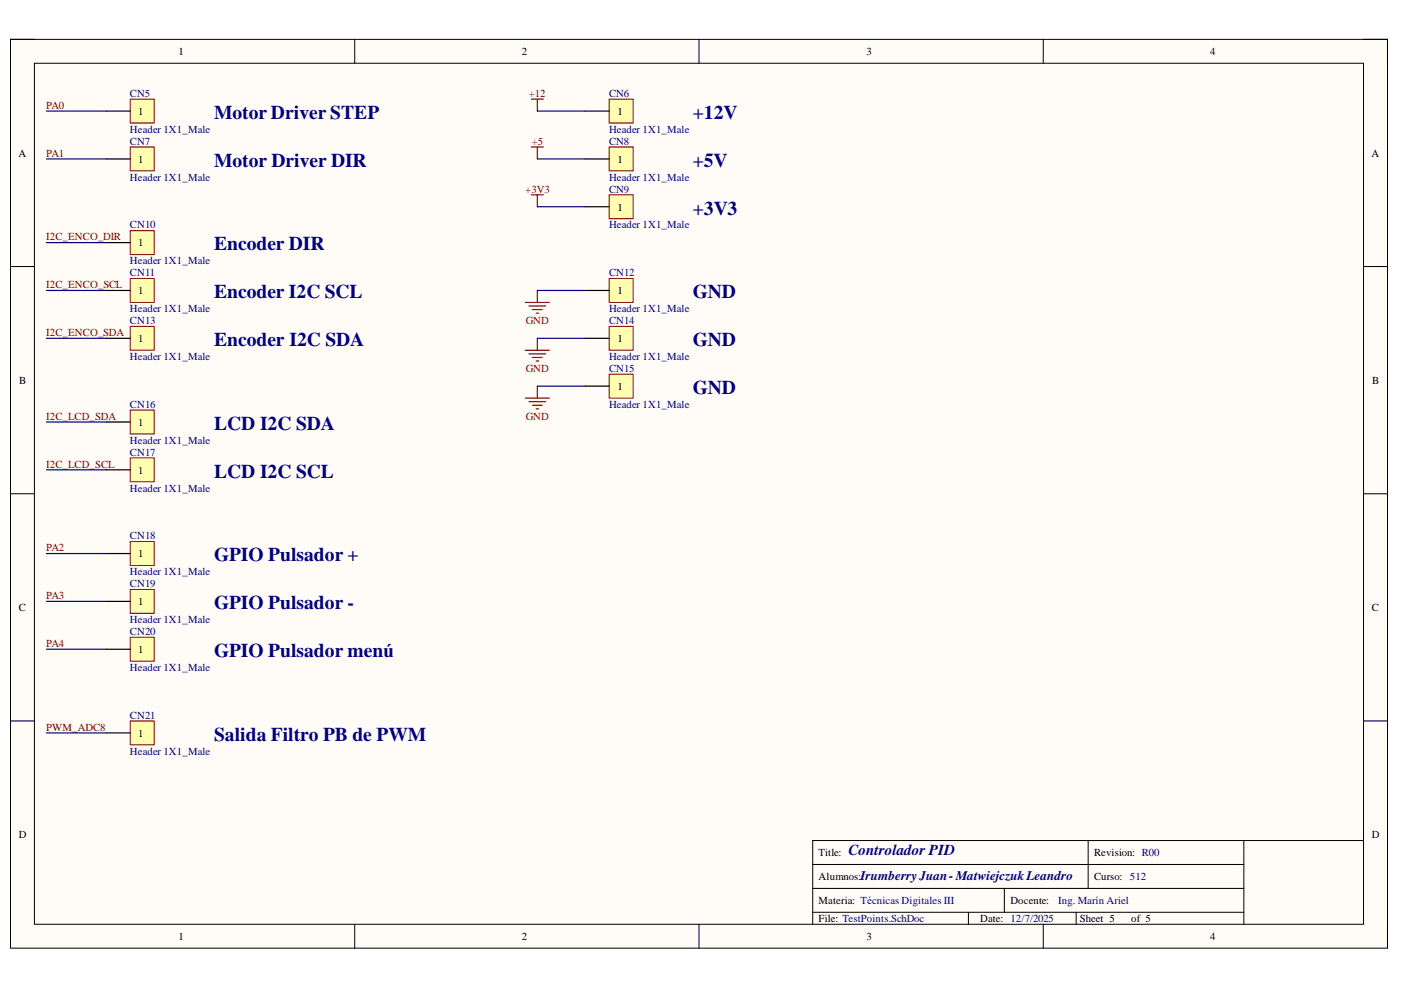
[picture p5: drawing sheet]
<svg xmlns="http://www.w3.org/2000/svg" width="297mm" height="210mm" viewBox="0 0 297 210" stroke-linecap="round" stroke-linejoin="round" font-family="sans-serif">
<defs><g id="words">
<g font-size="4.1" fill="#000080">
<text x="45.4" y="25.2">Motor Driver STEP</text>
<text x="146.9" y="25.2">+12V</text>
<text x="45.4" y="35.4">Motor Driver DIR</text>
<text x="146.9" y="35.4">+5V</text>
<text x="146.9" y="45.5">+3V3</text>
<text x="45.4" y="53.1">Encoder DIR</text>
<text x="45.4" y="63.2">Encoder I2C SCL</text>
<text x="146.9" y="63.2">GND</text>
<text x="45.4" y="73.4">Encoder I2C SDA</text>
<text x="146.9" y="73.4">GND</text>
<text x="146.9" y="83.6">GND</text>
<text x="45.4" y="91.1">LCD I2C SDA</text>
<text x="45.4" y="101.3">LCD I2C SCL</text>
<text x="45.4" y="119">GPIO Pulsador +</text>
<text x="45.4" y="129.1">GPIO Pulsador -</text>
<text x="45.4" y="139.3">GPIO Pulsador menú</text>
<text x="45.4" y="157.1">Salida Filtro PB de PWM</text>
</g>
<text font-size="3.2" fill="#000080" x="179.9" y="181.4">Controlador PID</text>
<text font-size="2.8" fill="#000080" x="182.4" y="186.5">IrumberryJuan-MatwiejczukLeandro</text>
<g font-size="2.3">
<text x="37.9" y="11.6">1</text>
<text x="110.6" y="11.6">2</text>
<text x="183.7" y="11.6">3</text>
<text x="256.6" y="11.6">4</text>
<text x="29.3" y="24.3">1</text>
<text x="130.9" y="24.3">1</text>
<text x="3.9" y="33.3">A</text>
<text x="29.3" y="34.5">1</text>
<text x="130.9" y="34.5">1</text>
<text x="290.8" y="33.3">A</text>
<text x="130.9" y="44.6">1</text>
<text x="29.3" y="52.2">1</text>
<text x="29.3" y="62.4">1</text>
<text x="130.9" y="62.4">1</text>
<text x="29.3" y="72.5">1</text>
<text x="130.9" y="72.5">1</text>
<text x="4.1" y="81.4">B</text>
<text x="130.9" y="82.6">1</text>
<text x="290.9" y="81.4">B</text>
<text x="29.3" y="90.3">1</text>
<text x="29.3" y="100.4">1</text>
<text x="29.3" y="118.2">1</text>
<text x="4" y="129.5">C</text>
<text x="29.3" y="128.3">1</text>
<text x="290.9" y="129.5">C</text>
<text x="29.3" y="138.4">1</text>
<text x="29.3" y="156.2">1</text>
<text x="4" y="177.7">D</text>
<text x="290.9" y="177.7">D</text>
<text x="173.6" y="181.5">Title:</text>
<text x="232" y="181.5">Revision: R00</text>
<text x="173.6" y="186.6">Alumnos:</text>
<text x="173.6" y="191.7">Materia: Técnicas Digitales III</text>
<text x="214.2" y="191.7">Docente:</text>
<text x="232" y="186.6">Curso: 512</text>
<text x="173.6" y="195.5">File: TestPoints.SchDoc</text>
<text x="207.8" y="195.5">Date: 12/7/2025</text>
<text x="228.9" y="195.5">Sheet 5</text>
<text x="239.8" y="195.5">of 5</text>
<text x="37.9" y="199.3">1</text>
<text x="110.6" y="199.3">2</text>
<text x="183.7" y="199.3">3</text>
<text x="256.6" y="199.3">4</text>
</g>
<g font-size="2.3" fill="#800000">
<text x="9.8" y="23">PA0</text>
<text x="112.1" y="20.5">+12</text>
<text x="9.8" y="33.3">PA1</text>
<text x="112.7" y="30.7">+5</text>
<text x="111.4" y="40.8">+3V3</text>
<text x="9.8" y="51">I2C_ENCO_DIR</text>
<text x="9.8" y="61.1">I2C_ENCO_SCL</text>
<text x="9.8" y="71.2">I2C_ENCO_SDA</text>
<text x="111.5" y="68.7">GND</text>
<text x="111.5" y="78.8">GND</text>
<text x="9.8" y="89">I2C_LCD_SDA</text>
<text x="111.5" y="89">GND</text>
<text x="9.8" y="99.2">I2C_LCD_SCL</text>
<text x="9.8" y="116.9">PA2</text>
<text x="9.8" y="127">PA3</text>
<text x="9.8" y="137.1">PA4</text>
<text x="9.8" y="155">PWM_ADC8</text>
</g>
<g font-size="2.3" fill="#000080">
<text x="27.5" y="20.5">CN5</text>
<text x="129.1" y="20.5">CN6</text>
<text x="27.5" y="28.1">Header 1X1_Male</text>
<text x="129.1" y="28.1">Header 1X1_Male</text>
<text x="27.5" y="30.7">CN7</text>
<text x="129.1" y="30.7">CN8</text>
<text x="27.5" y="38.3">Header 1X1_Male</text>
<text x="129.1" y="38.3">Header 1X1_Male</text>
<text x="129.1" y="40.8">CN9</text>
<text x="27.5" y="48.4">CN10</text>
<text x="129.1" y="48.4">Header 1X1_Male</text>
<text x="27.5" y="56">Header 1X1_Male</text>
<text x="27.5" y="58.6">CN11</text>
<text x="129.1" y="58.6">CN12</text>
<text x="27.5" y="66.2">Header 1X1_Male</text>
<text x="27.5" y="68.7">CN13</text>
<text x="129.1" y="66.2">Header 1X1_Male</text>
<text x="129.1" y="68.7">CN14</text>
<text x="27.5" y="76.3">Header 1X1_Male</text>
<text x="129.1" y="76.3">Header 1X1_Male</text>
<text x="129.1" y="78.8">CN15</text>
<text x="27.5" y="86.4">CN16</text>
<text x="129.1" y="86.4">Header 1X1_Male</text>
<text x="27.5" y="94.1">Header 1X1_Male</text>
<text x="27.5" y="96.6">CN17</text>
<text x="27.5" y="104.2">Header 1X1_Male</text>
<text x="27.5" y="114.4">CN18</text>
<text x="27.5" y="122">Header 1X1_Male</text>
<text x="27.5" y="124.5">CN19</text>
<text x="27.5" y="132.1">Header 1X1_Male</text>
<text x="27.5" y="134.6">CN20</text>
<text x="27.5" y="142.2">Header 1X1_Male</text>
<text x="27.5" y="152.4">CN21</text>
<text x="27.5" y="160">Header 1X1_Male</text>
<text x="224.4" y="191.7">Ing. Marín Ariel</text>
</g>
</g></defs>
<path d="M2.2 8.3h292v192.7h-292z" fill-rule="evenodd" fill="#fffcf8"/>
<path d="M2.2 8.3h292v192.7h-292z" fill="none" stroke="#000" stroke-width=".21"/>
<path d="M7.3 13.4h281.8v182.6h-281.8z" fill-rule="evenodd" fill="#fffcf8"/>
<g fill="none" stroke="#000" stroke-width=".21">
<path d="M2.2 8.3h5.1M7.3 13.4h281.8v182.6h-281.8zM75.2 8.3v5.1M148.2 8.3v5.1M221.2 8.3v5.1M289.1 8.3h5.1v5.1M2.2 56.5h5.1M289.1 56.5h5.1M2.2 104.7h5.1M289.1 104.7h5.1M2.2 152.9h5.1M289.1 152.9h5.1"/>
<path d="M230.7 178.2v10.2M263.7 178.2v17.8M289.1 178.2h-116.8v17.8M75.2 196v5M148.2 196v5M172.3 183.3h91.4M172.3 193.4h91.4M172.3 188.4h91.4M205.3 193.4v2.6M212.9 188.4v5M221.2 196v5M228.2 193.4v2.6"/>
<path d="M294.2 196v5"/>
</g>
<path d="M27.6 21h5.1v5.1h-5.1z" fill-rule="evenodd" fill="#ffffb0"/>
<path d="M27.6 21h5.1v5.1h-5.1z" fill="none" stroke="#800000" stroke-width=".21"/>
<path d="M22.5 23.6h5.1" fill="none" stroke="#000" stroke-width=".25"/>
<path d="M27.6 31.2h5.1v5h-5.1z" fill-rule="evenodd" fill="#ffffb0"/>
<path d="M27.6 31.2h5.1v5h-5.1z" fill="none" stroke="#800000" stroke-width=".21"/>
<path d="M22.5 33.7h5.1" fill="none" stroke="#000" stroke-width=".25"/>
<path d="M27.6 48.9h5.1v5.1h-5.1z" fill-rule="evenodd" fill="#ffffb0"/>
<path d="M27.6 48.9h5.1v5.1h-5.1z" fill="none" stroke="#800000" stroke-width=".21"/>
<path d="M22.5 51.4h5.1" fill="none" stroke="#000" stroke-width=".25"/>
<path d="M27.6 59h5.1v5.1h-5.1z" fill-rule="evenodd" fill="#ffffb0"/>
<path d="M27.6 59h5.1v5.1h-5.1z" fill="none" stroke="#800000" stroke-width=".21"/>
<path d="M22.5 61.6h5.1" fill="none" stroke="#000" stroke-width=".25"/>
<path d="M27.6 69.2h5.1v5.1h-5.1z" fill-rule="evenodd" fill="#ffffb0"/>
<path d="M27.6 69.2h5.1v5.1h-5.1z" fill="none" stroke="#800000" stroke-width=".21"/>
<path d="M22.5 71.7h5.1" fill="none" stroke="#000" stroke-width=".25"/>
<path d="M27.6 86.9h5.1v5.1h-5.1z" fill-rule="evenodd" fill="#ffffb0"/>
<path d="M27.6 86.9h5.1v5.1h-5.1z" fill="none" stroke="#800000" stroke-width=".21"/>
<path d="M22.5 89.5h5.1" fill="none" stroke="#000" stroke-width=".25"/>
<path d="M27.6 97.1h5.1v5.1h-5.1z" fill-rule="evenodd" fill="#ffffb0"/>
<path d="M27.6 97.1h5.1v5.1h-5.1z" fill="none" stroke="#800000" stroke-width=".21"/>
<path d="M22.5 99.6h5.1" fill="none" stroke="#000" stroke-width=".25"/>
<path d="M27.6 114.8h5.1v5.1h-5.1z" fill-rule="evenodd" fill="#ffffb0"/>
<path d="M27.6 114.8h5.1v5.1h-5.1z" fill="none" stroke="#800000" stroke-width=".21"/>
<path d="M22.5 117.4h5.1" fill="none" stroke="#000" stroke-width=".25"/>
<path d="M27.6 125h5.1v5h-5.1z" fill-rule="evenodd" fill="#ffffb0"/>
<path d="M27.6 125h5.1v5h-5.1z" fill="none" stroke="#800000" stroke-width=".21"/>
<path d="M22.5 127.5h5.1" fill="none" stroke="#000" stroke-width=".25"/>
<path d="M27.6 135.1h5.1v5.1h-5.1z" fill-rule="evenodd" fill="#ffffb0"/>
<path d="M27.6 135.1h5.1v5.1h-5.1z" fill="none" stroke="#800000" stroke-width=".21"/>
<path d="M22.5 137.7h5.1" fill="none" stroke="#000" stroke-width=".25"/>
<path d="M112.7 21h2.5M112.7 31.2h2.5M113.9 21v2.6M113.9 31.2v2.5M112.7 41.3h2.5M113.9 41.3v2.5" fill="none" stroke="#800000" stroke-width=".25"/>
<path d="M129.2 21h5v5.1h-5z" fill-rule="evenodd" fill="#ffffb0"/>
<path d="M129.2 21h5v5.1h-5z" fill="none" stroke="#800000" stroke-width=".21"/>
<path d="M124.1 23.6h5.1" fill="none" stroke="#000" stroke-width=".25"/>
<path d="M129.2 31.2h5v5h-5z" fill-rule="evenodd" fill="#ffffb0"/>
<path d="M129.2 31.2h5v5h-5z" fill="none" stroke="#800000" stroke-width=".21"/>
<path d="M124.1 33.7h5.1" fill="none" stroke="#000" stroke-width=".25"/>
<path d="M129.2 41.3h5v5.1h-5z" fill-rule="evenodd" fill="#ffffb0"/>
<path d="M129.2 41.3h5v5.1h-5z" fill="none" stroke="#800000" stroke-width=".21"/>
<path d="M124.1 43.8h5.1" fill="none" stroke="#000" stroke-width=".25"/>
<path d="M129.2 59h5v5.1h-5z" fill-rule="evenodd" fill="#ffffb0"/>
<path d="M129.2 59h5v5.1h-5z" fill="none" stroke="#800000" stroke-width=".21"/>
<path d="M124.1 61.6h5.1" fill="none" stroke="#000" stroke-width=".25"/>
<path d="M129.2 69.2h5v5.1h-5z" fill-rule="evenodd" fill="#ffffb0"/>
<path d="M129.2 69.2h5v5.1h-5z" fill="none" stroke="#800000" stroke-width=".21"/>
<path d="M124.1 71.7h5.1" fill="none" stroke="#000" stroke-width=".25"/>
<path d="M129.2 79.3h5v5.1h-5z" fill-rule="evenodd" fill="#ffffb0"/>
<path d="M129.2 79.3h5v5.1h-5z" fill="none" stroke="#800000" stroke-width=".21"/>
<path d="M124.1 81.9h5.1" fill="none" stroke="#000" stroke-width=".25"/>
<g fill="none" stroke="#800000" stroke-width=".25">
<path d="M111.4 64.1h5.1M111.4 74.3h5.1M112.1 64.9h3.6M112.1 75h3.6M112.9 65.6h2M112.9 75.8h2M113.7 66.4h.5M113.7 76.5h.5M113.9 61.6v2.5M113.9 71.7v2.6M111.4 84.4h5.1M112.1 85.2h3.6"/>
<path d="M112.9 85.9h2M113.7 86.7h.5M113.9 81.9v2.5"/>
</g>
<path d="M27.6 152.9h5.1v5h-5.1z" fill-rule="evenodd" fill="#ffffb0"/>
<path d="M27.6 152.9h5.1v5h-5.1z" fill="none" stroke="#800000" stroke-width=".21"/>
<path d="M22.5 155.4h5.1" fill="none" stroke="#000" stroke-width=".25"/>
<g fill="none" stroke="#000080" stroke-width=".25">
<path d="M9.8 23.6h12.7M9.8 33.7h12.7M113.9 23.6h10.2M113.9 33.7h10.2M9.8 51.4h12.7M113.9 43.8h10.2M9.8 61.6h12.7M9.8 71.7h12.7M113.9 61.6h10.2M113.9 71.7h10.2M9.8 89.5h12.7M9.8 99.6h12.7"/>
<path d="M113.9 81.9h10.2M9.8 117.4h12.7M9.8 127.5h12.7M9.8 137.7h12.7M9.8 155.4h12.7"/>
</g>
<use href="#words"/>
</svg>
